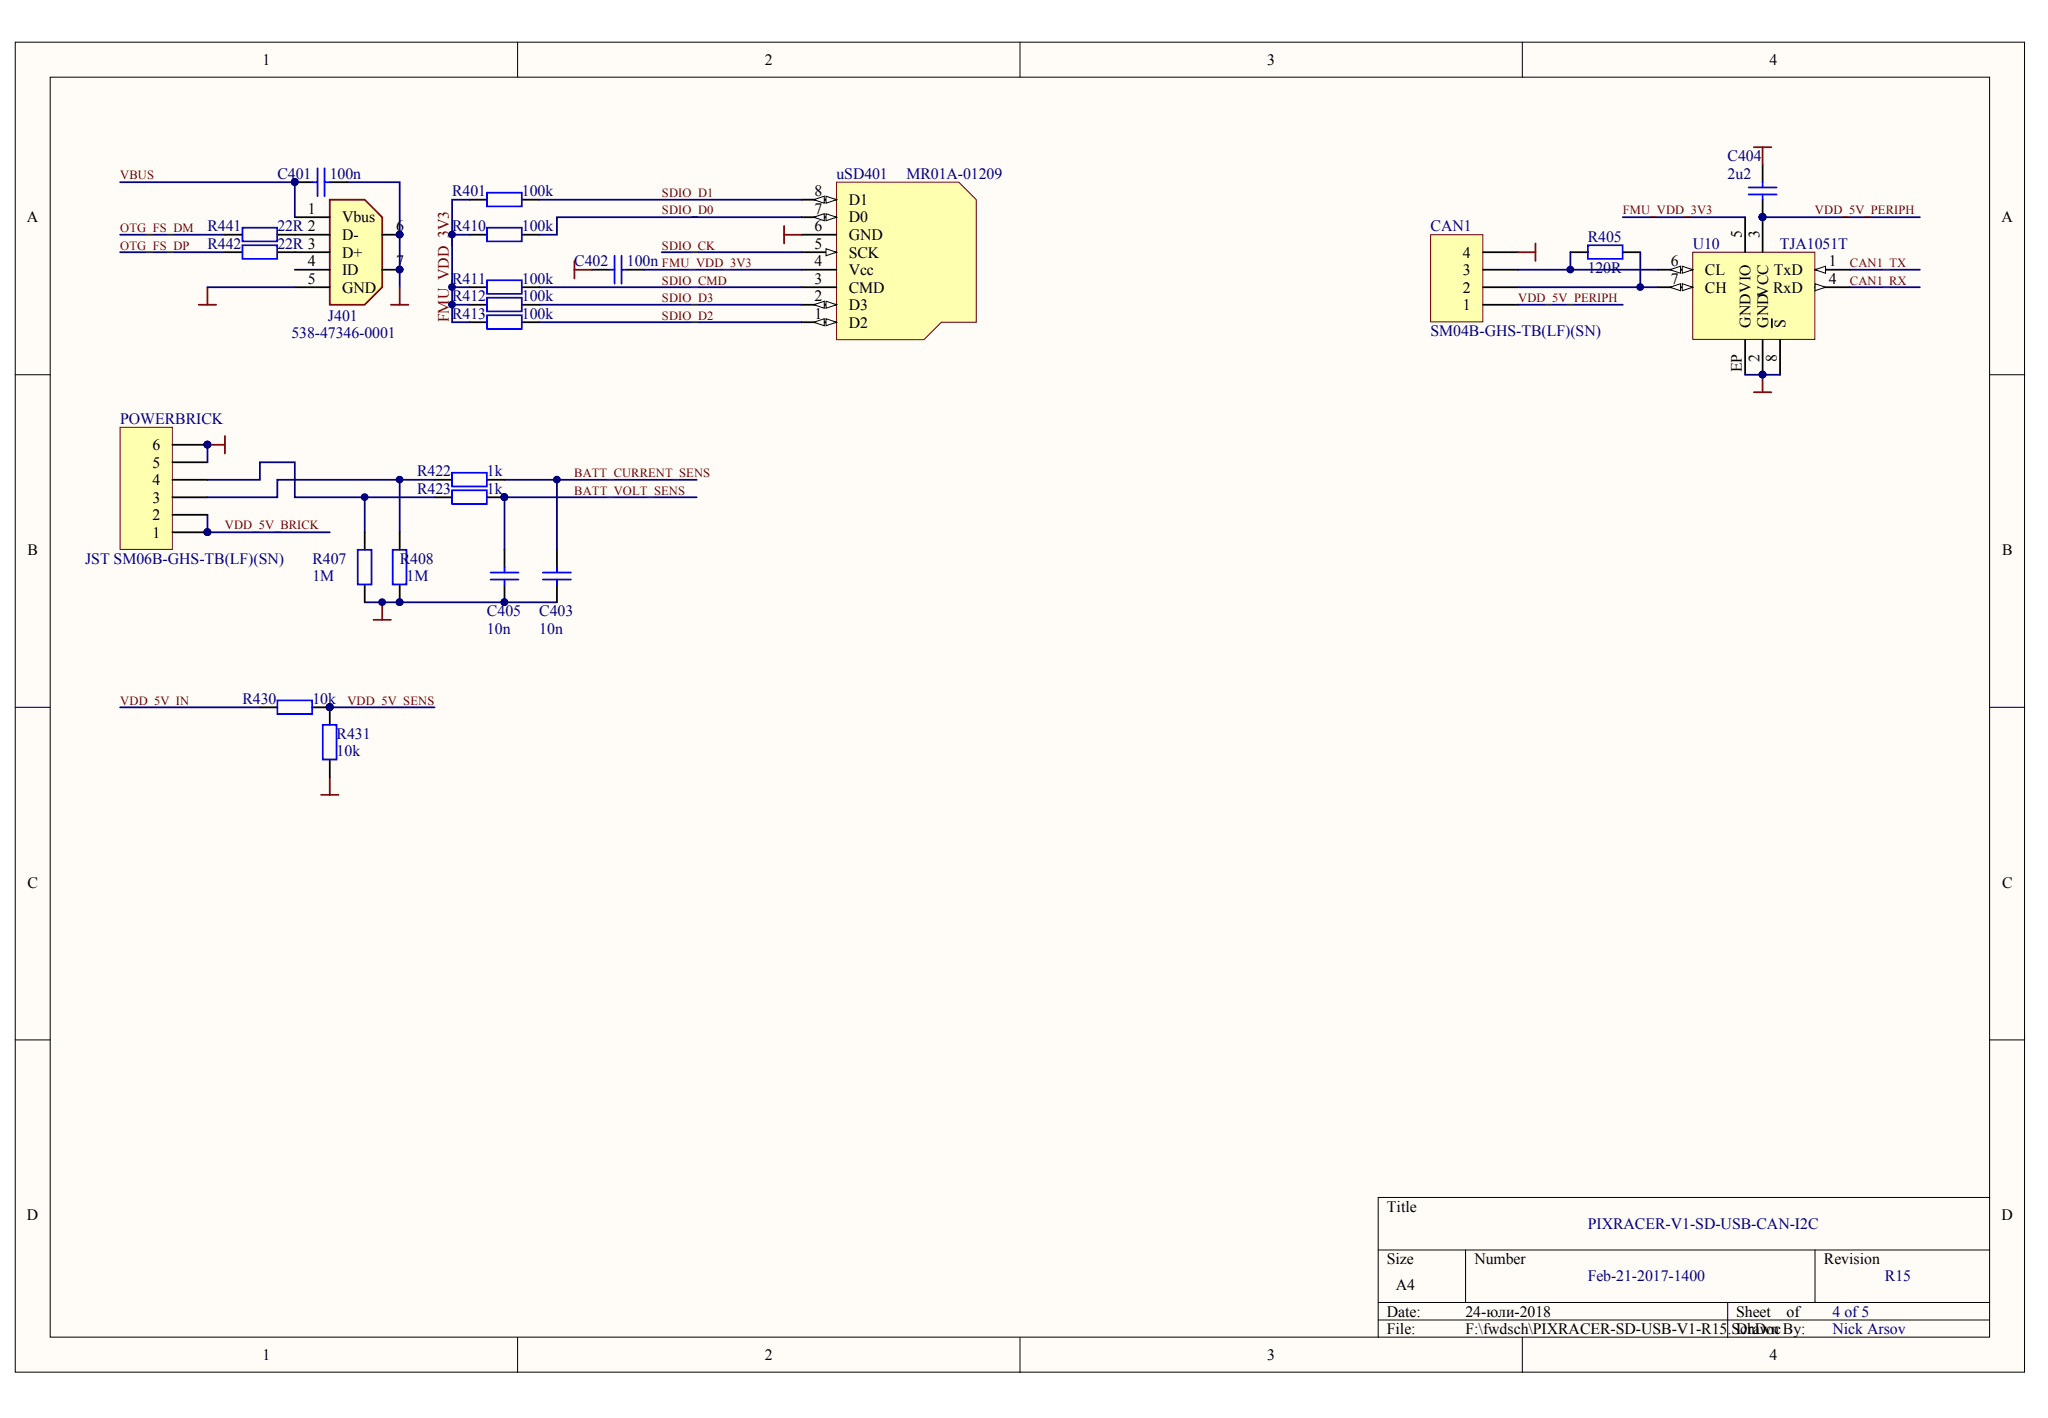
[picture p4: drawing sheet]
<svg xmlns="http://www.w3.org/2000/svg" width="289mm" height="200mm" viewBox="0 0 289 200" stroke-linecap="round" stroke-linejoin="round" font-family="sans-serif">
<defs><g id="words">
<g font-size="2.2">
<text x="37" y="9.2">1</text>
<text x="107.9" y="9.2">2</text>
<text x="178.8" y="9.2">3</text>
<text x="249.6" y="9.2">4</text>
<text x="114.9" y="27.7">8</text>
<text x="119.7" y="28.9">D1</text>
<text x="3.8" y="31.4">A</text>
<text x="43.4" y="30.2">1</text>
<text x="48.2" y="31.4">Vbus</text>
<text x="48.2" y="33.9">D-</text>
<text x="55.9" y="32.6">6</text>
<text x="114.9" y="35.1">5</text>
<text x="114.9" y="32.6">6</text>
<text x="114.9" y="30.2">7</text>
<text x="119.7" y="33.9">GND</text>
<text x="119.7" y="31.4">D0</text>
<text x="245.7" y="33.6" transform="rotate(-90 245.7 33.6)">5</text>
<text x="248.2" y="33.6" transform="rotate(-90 248.2 33.6)">3</text>
<text x="282.4" y="31.4">A</text>
<text x="43.4" y="37.6">4</text>
<text x="43.4" y="40">5</text>
<text x="48.2" y="36.3">D+</text>
<text x="48.2" y="38.8">ID</text>
<text x="48.2" y="41.3">GND</text>
<text x="55.9" y="37.6">7</text>
<text x="114.9" y="40">3</text>
<text x="114.9" y="37.6">4</text>
<text x="119.7" y="41.3">CMD</text>
<text x="119.7" y="38.8">Vcc</text>
<text x="119.7" y="36.3">SCK</text>
<text x="206.4" y="41.3">2</text>
<text x="206.4" y="38.8">3</text>
<text x="206.4" y="36.3">4</text>
<text x="235.7" y="37.6">6</text>
<text x="235.7" y="40">7</text>
<text x="240.5" y="38.8">CL</text>
<text x="240.5" y="41.3">CH</text>
<text x="250.1" y="41.3">RxD</text>
<text x="250.3" y="38.8">TxD</text>
<text x="258" y="37.6">1</text>
<text x="258" y="40">4</text>
<text x="114.9" y="45">1</text>
<text x="114.9" y="42.5">2</text>
<text x="119.7" y="46.2">D2</text>
<text x="119.7" y="43.7">D3</text>
<text x="206.4" y="43.7">1</text>
<text x="246.9" y="46.2" transform="rotate(-90 246.9 46.2)">GNDVIO</text>
<text x="249.4" y="46.2" transform="rotate(-90 249.4 46.2)">GNDVCC</text>
<text x="251.9" y="46.2" transform="rotate(-90 251.9 46.2)">S</text>
<text x="245.7" y="52.5" transform="rotate(-90 245.7 52.5)">EP</text>
<text x="248.2" y="51" transform="rotate(-90 248.2 51)">2</text>
<text x="250.6" y="51" transform="rotate(-90 250.6 51)">8</text>
<text x="21.5" y="66">5</text>
<text x="21.5" y="63.5">6</text>
<text x="21.5" y="70.9">3</text>
<text x="21.5" y="68.4">4</text>
<text x="21.5" y="75.8">1</text>
<text x="21.5" y="73.4">2</text>
<text x="3.9" y="78.3">B</text>
<text x="282.4" y="78.3">B</text>
<text x="3.9" y="125.2">C</text>
<text x="282.4" y="125.2">C</text>
<text x="3.8" y="172.1">D</text>
<text x="195.7" y="170.9">Title</text>
<text x="282.4" y="172.1">D</text>
<text x="195.7" y="178.3">Size</text>
<text x="208" y="178.3">Number</text>
<text x="257.3" y="178.3">Revision</text>
<text x="195.7" y="185.7">Date:</text>
<text x="196.9" y="182">A4</text>
<text x="206.7" y="185.7">24-юли-2018</text>
<text x="245" y="185.7">Sheet</text>
<text x="252" y="185.7">of</text>
<text x="37" y="191.9">1</text>
<text x="107.9" y="191.9">2</text>
<text x="178.8" y="191.9">3</text>
<text x="195.7" y="188.2">File:</text>
<text x="206.7" y="188.2">F:\fwdsch\PIXRACER-SD-USB-V1-R15.SchDoc</text>
<text x="245" y="188.2">Drawn By:</text>
<text x="249.6" y="191.9">4</text>
</g>
<g font-size="2.2" fill="#000080">
<text x="243.7" y="22.7">C404</text>
<text x="39.1" y="25.2">C401</text>
<text x="46.5" y="25.2">100n</text>
<text x="63.8" y="27.7">R401</text>
<text x="73.6" y="27.7">100k</text>
<text x="118" y="25.2">uSD401</text>
<text x="127.9" y="25.2">MR01A-01209</text>
<text x="243.7" y="25.2">2u2</text>
<text x="29.3" y="32.6">R441</text>
<text x="29.3" y="35.1">R442</text>
<text x="39.1" y="32.6">22R 2</text>
<text x="39.1" y="35.1">22R 3</text>
<text x="63.8" y="32.6">R410</text>
<text x="73.6" y="32.6">100k</text>
<text x="201.8" y="32.6">CAN1</text>
<text x="224" y="34.1">R405</text>
<text x="238.8" y="35.1">U10</text>
<text x="251.1" y="35.1">TJA1051T</text>
<text x="63.8" y="40">R411</text>
<text x="73.6" y="40">100k</text>
<text x="81" y="37.6">C402</text>
<text x="88.4" y="37.6">100n</text>
<text x="224" y="38.5">120R</text>
<text x="41.1" y="47.7">538-47346-0001</text>
<text x="46.3" y="45.2">J401</text>
<text x="63.8" y="42.5">R412</text>
<text x="63.8" y="45">R413</text>
<text x="73.6" y="42.5">100k</text>
<text x="73.6" y="45">100k</text>
<text x="201.8" y="47.4">SM04B-GHS-TB(LF)(SN)</text>
<text x="17" y="59.8">POWERBRICK</text>
<text x="58.8" y="67.2">R422</text>
<text x="58.8" y="69.7">R423</text>
<text x="68.7" y="67.2">1k</text>
<text x="68.7" y="69.7">1k</text>
<text x="12" y="79.5">JST SM06B-GHS-TB(LF)(SN)</text>
<text x="44.1" y="79.5">R407</text>
<text x="44.1" y="82">1M</text>
<text x="56.4" y="79.5">R408</text>
<text x="57.4" y="82">1M</text>
<text x="68.7" y="86.9">C405</text>
<text x="68.7" y="89.4">10n</text>
<text x="76.1" y="86.9">C403</text>
<text x="76.1" y="89.4">10n</text>
<text x="34.2" y="99.3">R430</text>
<text x="44.1" y="99.3">10k</text>
<text x="47.5" y="104.2">R431</text>
<text x="47.5" y="106.7">10k</text>
<text x="224" y="173.4">PIXRACER-V1-SD-USB-CAN-I2C</text>
<text x="224" y="180.8">Feb-21-2017-1400</text>
<text x="258.5" y="185.7">4 of 5</text>
<text x="265.9" y="180.8">R15</text>
<text x="258.5" y="188.2">Nick Arsov</text>
</g>
<text font-size="2.2" fill="#800000" x="63.3" y="45.4" transform="rotate(-90 63.3 45.4)">FMU_VDD_3V3</text>
<g font-size="1.8" fill="#800000">
<text x="17" y="25.3">VBUS</text>
<text x="93.4" y="27.8">SDIO_D1</text>
<text x="17" y="32.7">OTG_FS_DM</text>
<text x="17" y="35.2">OTG_FS_DP</text>
<text x="93.4" y="30.2">SDIO_D0</text>
<text x="93.4" y="35.2">SDIO_CK</text>
<text x="228.9" y="30.2">FMU_VDD_3V3</text>
<text x="256" y="30.2">VDD_5V_PERIPH</text>
<text x="93.4" y="40.1">SDIO_CMD</text>
<text x="93.4" y="37.7">FMU_VDD_3V3</text>
<text x="261" y="37.7">CAN1_TX</text>
<text x="261" y="40.1">CAN1_RX</text>
<text x="93.4" y="42.6">SDIO_D3</text>
<text x="93.4" y="45.1">SDIO_D2</text>
<text x="214.2" y="42.6">VDD_5V_PERIPH</text>
<text x="81" y="67.3">BATT_CURRENT_SENS</text>
<text x="81" y="69.8">BATT_VOLT_SENS</text>
<text x="31.7" y="74.7">VDD_5V_BRICK</text>
<text x="17" y="99.4">VDD_5V_IN</text>
<text x="49" y="99.4">VDD_5V_SENS</text>
</g>
</g></defs>
<g fill="#fffcf8" stroke="#000" stroke-width=".14">
<path d="M2.2 5.9h283.4v187.7h-283.4z"/>
<path d="M7.1 10.9h273.6v177.7h-273.6z"/>
</g>
<g fill="none" stroke="#000" stroke-width=".14">
<path d="M73 5.9v5M143.9 5.9v5M214.8 5.9v5M2.2 52.9h4.9M280.7 52.9h4.9M2.2 99.8h4.9M280.7 99.8h4.9M2.2 146.7h4.9M280.7 146.7h4.9M194.4 176.3h86.3M206.8 176.3v7.4M256.1 176.3v7.4"/>
<path d="M280.7 168.9h-86.3v19.8M73 188.7v4.9M143.9 188.7v4.9M194.4 183.7h86.3M194.4 186.2h86.3M214.8 188.7v4.9M243.7 183.7v5"/>
</g>
<path d="M46.5 28.2h5l2.4 2.4v9.9l-2.4 2.5h-5z" fill-rule="evenodd" fill="#ffffb0" stroke="#800000" stroke-width=".25"/>
<path d="M41.6 33.1h4.9M41.6 38h4.9M41.6 30.6h4.9M41.6 35.6h4.9M41.6 25.7h2.5M46.5 25.7h2.5M53.9 33.1h2.5M53.9 38h2.5M41.6 40.5h4.9" fill="none" stroke="#000" stroke-width=".25"/>
<g fill="#000080" stroke="#000080" stroke-width=".14">
<circle cx="56.4" cy="33.1" r=".48"/>
<circle cx="56.4" cy="38" r=".48"/>
<circle cx="41.6" cy="25.7" r=".48"/>
</g>
<path d="M16.9 25.7h24.7v4.9M16.9 33.1h14.8M16.9 35.6h14.8M49 25.7h7.4v14.8M29.3 40.5h12.3" fill="none" stroke="#000080" stroke-width=".25"/>
<path d="M28 43h2.5M29.3 40.5v2.5M55.2 43h2.4M56.4 40.5v2.5" fill="none" stroke="#800000" stroke-width=".25"/>
<path d="M44.1 25.7h.7M44.8 23.7v4M45.8 23.7v4M45.8 25.7h.7" fill="none" stroke="#00f" stroke-width=".25"/>
<path d="M118 25.7h17.3l2.4 2.5v17.3h-4.9l-2.5 2.4h-12.3z" fill-rule="evenodd" fill="#ffffb0" stroke="#800000" stroke-width=".14"/>
<path d="M113.1 45.5h4.9" fill="none" stroke="#000" stroke-width=".25"/>
<g fill="#fffcf8" stroke="#000" stroke-width=".14">
<path d="M116.5 45l1.5 .5-1.5 .5z"/>
<path d="M114.8 45.5l1.5-.5v1z"/>
</g>
<path d="M113.1 43h4.9" fill="none" stroke="#000" stroke-width=".25"/>
<g fill="#fffcf8" stroke="#000" stroke-width=".14">
<path d="M116.5 42.5l1.5 .5-1.5 .5z"/>
<path d="M114.8 43l1.5-.5v1z"/>
</g>
<path d="M113.1 38h4.9M113.1 35.6h4.9M113.1 40.5h4.9" fill="none" stroke="#000" stroke-width=".25"/>
<path d="M116.5 35.1l1.5 .5-1.5 .5z" fill="#fffcf8" stroke="#000" stroke-width=".14"/>
<path d="M113.1 33.1h4.9M113.1 30.6h4.9" fill="none" stroke="#000" stroke-width=".25"/>
<g fill="#fffcf8" stroke="#000" stroke-width=".14">
<path d="M116.5 30.1l1.5 .5-1.5 .5z"/>
<path d="M114.8 30.6l1.5-.5v1z"/>
</g>
<path d="M113.1 28.2h4.9" fill="none" stroke="#000" stroke-width=".25"/>
<g fill="#fffcf8" stroke="#000" stroke-width=".14">
<path d="M116.5 27.7l1.5 .5-1.5 .5z"/>
<path d="M114.8 28.2l1.5-.5v1z"/>
</g>
<path d="M76.1 28.2h37M90.9 38h22.2M93.4 35.6h19.7M76.1 40.5h37M76.1 43h37M76.1 45.5h37" fill="none" stroke="#000080" stroke-width=".25"/>
<path d="M81 36.8v2.5M81 38h2.5M110.6 31.9v2.4M110.6 33.1h2.5" fill="none" stroke="#800000" stroke-width=".25"/>
<path d="M66.2 28.2h2.5M73.6 28.2h2.5M83.5 38h2.5M88.4 38h2.5" fill="none" stroke="#000" stroke-width=".25"/>
<path d="M68.7 27.2h4.9v1.9h-4.9zM86 38h.7M86.7 36.1v3.9M87.7 36.1v3.9M87.7 38h.7" fill="none" stroke="#00f" stroke-width=".25"/>
<path d="M16.9 60.3h7.4v17.2h-7.4z" fill="#ffffb0" stroke="#800000" stroke-width=".14"/>
<g fill="none" stroke="#000" stroke-width=".25">
<path d="M31.7 33.1h2.5M31.7 35.6h2.5M39.1 33.1h2.5M39.1 35.6h2.5M66.2 33.1h2.5M73.6 33.1h2.5M66.2 43h2.5M66.2 40.5h2.5M66.2 45.5h2.5M73.6 43h2.5M73.6 40.5h2.5M73.6 45.5h2.5"/>
<path d="M24.3 75.1h5M24.3 72.6h5M24.3 70.1h5M24.3 67.7h5M24.3 65.2h5M24.3 62.7h5M51.5 75.1v2.5M56.4 75.1v2.5M61.3 70.1h2.5M61.3 67.7h2.5M68.7 70.1h2.5M68.7 67.7h2.5"/>
<path d="M71.2 77.6v2.4M78.6 77.6v2.4M36.7 99.8h2.4M44.1 99.8h2.4v2.4M51.5 82.5v2.5M56.4 82.5v2.5M71.2 82.5v2.5M78.6 82.5v2.5M46.5 107.2v2.5"/>
</g>
<g fill="#000080" stroke="#000080" stroke-width=".14">
<circle cx="29.3" cy="75.1" r=".48"/>
<circle cx="29.3" cy="62.7" r=".48"/>
<circle cx="51.4" cy="70.1" r=".48"/>
<circle cx="56.4" cy="67.7" r=".48"/>
<circle cx="53.9" cy="84.9" r=".48"/>
<circle cx="71.1" cy="70.1" r=".47"/>
<circle cx="63.8" cy="43" r=".48"/>
<circle cx="63.8" cy="40.5" r=".48"/>
<circle cx="63.8" cy="33.1" r=".48"/>
<circle cx="71.1" cy="84.9" r=".47"/>
<circle cx="78.6" cy="67.7" r=".48"/>
<circle cx="56.4" cy="84.9" r=".48"/>
<circle cx="46.5" cy="99.8" r=".48"/>
</g>
<path d="M29.3 62.7h2.4M31.7 61.5v2.5M52.7 87.4h2.5M53.9 85v2.4M45.3 112.1h2.5M46.5 109.7v2.4" fill="none" stroke="#800000" stroke-width=".25"/>
<g fill="none" stroke="#000080" stroke-width=".25">
<path d="M63.8 33.1h2.4M66.2 28.2h-2.4v17.3h2.4M113.1 30.6h-34.5v2.5h-2.5M63.8 43h2.4M63.8 40.5h2.4M29.3 62.7v2.5M51.5 70.1v5M56.4 67.7v7.4M71.2 67.7h27.1M78.6 67.7v9.9M98.3 70.1h-27.1v7.5M16.9 99.8h19.8"/>
<path d="M46.5 99.8h14.8M51.5 85h27.1"/>
</g>
<g fill="none" stroke="#00f" stroke-width=".25">
<path d="M34.2 32.1h4.9v1.9h-4.9zM34.2 34.6h4.9v1.9h-4.9zM68.7 32.1h4.9v1.9h-4.9zM68.7 39.5h4.9v2h-4.9zM68.7 42h4.9v1.9h-4.9zM68.7 44.5h4.9v1.9h-4.9zM50.5 77.6h1.9v4.8h-1.9zM55.4 77.6h1.9v4.8h-1.9zM63.8 66.7h4.9v1.9h-4.9zM63.8 69.2h4.9v1.9h-4.9zM39.1 98.8h4.9v1.9h-4.9zM69.2 81.8h3.9"/>
<path d="M69.2 80.8h3.9M71.2 80v.8M71.2 81.8v.7M76.6 81.8h3.9M76.6 80.8h3.9M78.6 80v.8M78.6 81.8v.7M45.5 102.2h2v4.9h-2z"/>
</g>
<path d="M201.8 33.1h7.4v12.3h-7.4z" fill="#ffffb0" stroke="#800000" stroke-width=".14"/>
<path d="M209.2 38h5M209.2 35.6h5M221.5 35.6h2.5M228.9 35.6h2.5M248.7 23.2v2.5M248.7 28.2v2.4M209.2 43h5M209.2 40.5h5" fill="none" stroke="#000" stroke-width=".25"/>
<path d="M224 34.6h4.9v1.9h-4.9zM246.7 27.4h3.9M246.7 26.4h3.9M248.7 25.7v.7M248.7 27.4v.8" fill="none" stroke="#00f" stroke-width=".25"/>
<path d="M214.2 38h19.7M261 38h9.8M261 40.5h9.8M29.3 72.6v2.5h17.2" fill="none" stroke="#000080" stroke-width=".25"/>
<g fill="#000080" stroke="#000080" stroke-width=".14">
<circle cx="29.3" cy="75.1" r=".48"/>
<circle cx="248.7" cy="30.6" r=".48"/>
<circle cx="248.7" cy="52.8" r=".48"/>
</g>
<path d="M214.2 35.6h2.4M216.6 34.3v2.5M247.4 20.8h2.5M248.7 20.8v2.4M247.4 55.3h2.5M248.7 52.9v2.4" fill="none" stroke="#800000" stroke-width=".25"/>
<path d="M238.8 35.6h17.2v12.3h-17.2z" fill="#ffffb0" stroke="#800000" stroke-width=".14"/>
<path d="M256.1 38h4.9" fill="none" stroke="#000" stroke-width=".25"/>
<path d="M256.1 38l1.4-.4v.9z" fill="#fffcf8" stroke="#000" stroke-width=".14"/>
<path d="M248.7 30.6v5M248.7 47.9v5M256.1 40.5h4.9" fill="none" stroke="#000" stroke-width=".25"/>
<g fill="#000080" stroke="#000080" stroke-width=".14">
<circle cx="248.7" cy="52.8" r=".48"/>
<circle cx="248.7" cy="30.6" r=".48"/>
</g>
<path d="M256.1 40l1.4 .5-1.4 .5z" fill="#fffcf8" stroke="#000" stroke-width=".14"/>
<path d="M233.9 38h4.9M246.2 30.6v5" fill="none" stroke="#000" stroke-width=".25"/>
<g fill="#fffcf8" stroke="#000" stroke-width=".14">
<path d="M237.3 37.6l1.5 .4-1.5 .5z"/>
<path d="M235.6 38l1.5-.4v.9z"/>
</g>
<path d="M233.9 40.5h4.9" fill="none" stroke="#000" stroke-width=".25"/>
<g fill="#fffcf8" stroke="#000" stroke-width=".14">
<path d="M237.3 40l1.5 .5-1.5 .5z"/>
<path d="M235.6 40.5l1.5-.5v1z"/>
</g>
<path d="M246.2 47.9v5M250 45v1.2M251.1 47.9v5" fill="none" stroke="#000" stroke-width=".25"/>
<g fill="#000080" stroke="#000080" stroke-width=".14">
<circle cx="248.7" cy="52.8" r=".48"/>
<circle cx="248.7" cy="30.6" r=".48"/>
<circle cx="231.4" cy="40.5" r=".48"/>
<circle cx="221.5" cy="38" r=".48"/>
</g>
<path d="M221.5 35.6v2.4M228.9 30.6h17.3M231.4 35.6v4.9M248.7 30.6h22.1M214.2 40.5h19.7M214.2 43h14.7M246.2 52.9h4.9M29.3 67.7h7.4v-2.5h4.9v4.9h19.7M61.3 67.7h-22.2v2.4h-9.8" fill="none" stroke="#000080" stroke-width=".25"/>
<use href="#words"/>
</svg>
